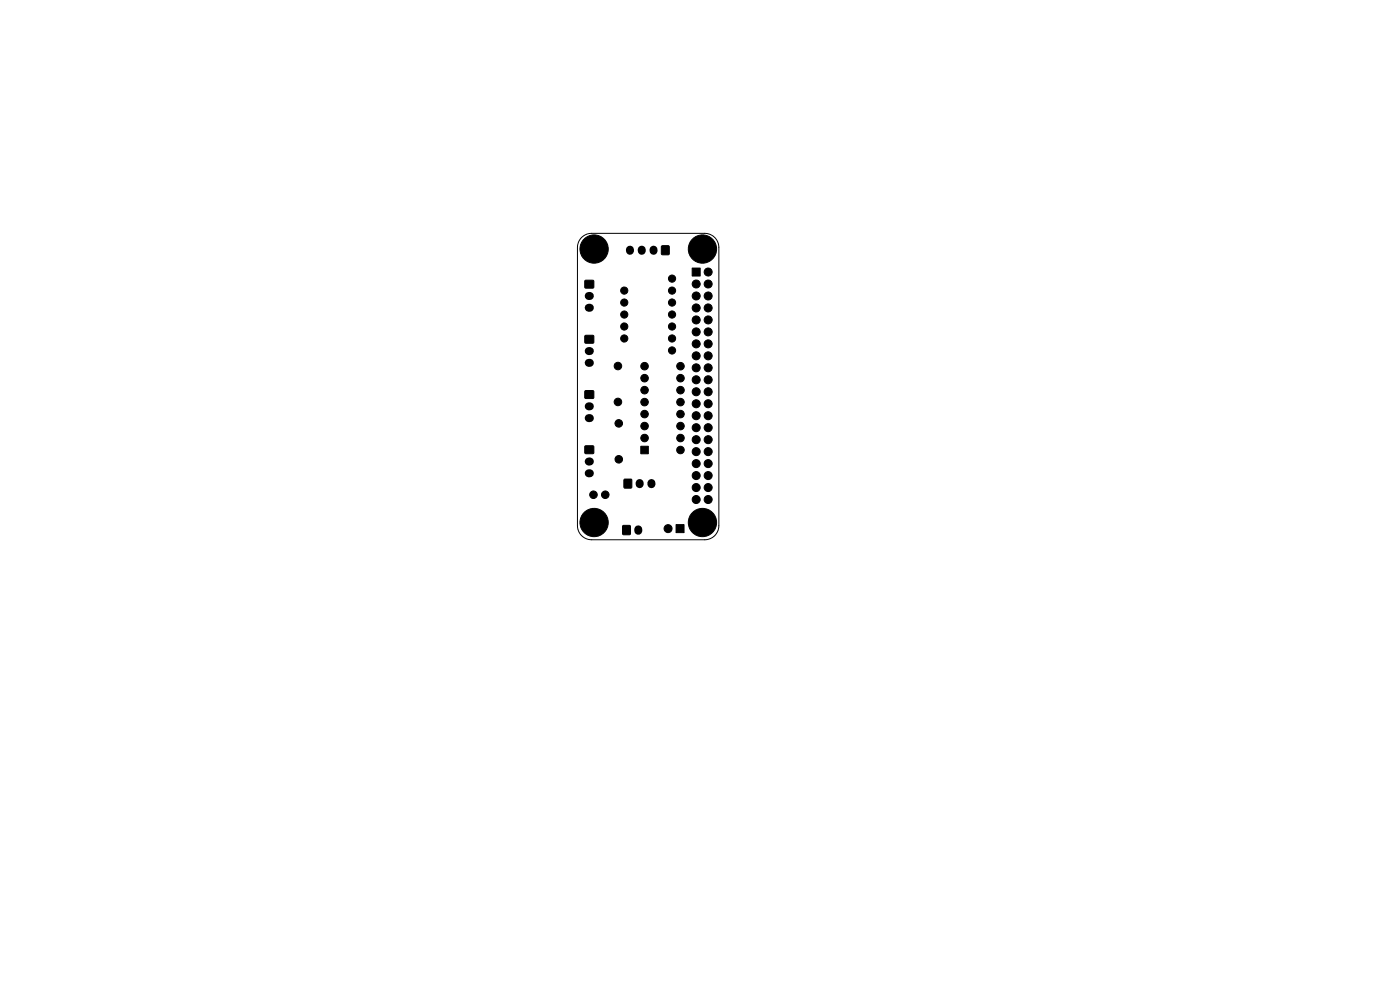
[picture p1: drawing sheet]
<svg xmlns="http://www.w3.org/2000/svg" width="297mm" height="210mm" viewBox="0 0 297 210" stroke-linecap="round" stroke-linejoin="round" font-family="sans-serif">
<g fill="#000" stroke="#000" stroke-width=".21">
<path d="M124.1 59.5h1.8v1.6h-1.8zM140.4 52.2h1.5v1.8h-1.5zM146.8 56.9h1.7v1.7h-1.7zM124.1 71.2h1.8v1.5h-1.8zM124.1 94.6h1.8v1.6h-1.8zM124.1 82.9h1.8v1.6h-1.8zM135.9 94.7h1.6v1.6h-1.6zM132.1 111.5h1.6v1.9h-1.6zM132.4 101.7h1.6v1.8h-1.6zM143.4 111.3h1.7v1.7h-1.7z"/>
<circle cx="126" cy="52.8" r="3"/>
<circle cx="142.6" cy="59.1" r=".76"/>
<circle cx="149" cy="52.8" r="3"/>
<circle cx="150.2" cy="57.7" r=".85"/>
<circle cx="131.1" cy="77.6" r=".8"/>
<circle cx="132.4" cy="61.6" r=".76"/>
<circle cx="132.4" cy="66.7" r=".76"/>
<circle cx="132.4" cy="71.8" r=".76"/>
<circle cx="132.4" cy="69.3" r=".76"/>
<circle cx="132.4" cy="64.2" r=".76"/>
<circle cx="136.7" cy="77.7" r=".8"/>
<circle cx="142.6" cy="61.6" r=".76"/>
<circle cx="142.6" cy="64.2" r=".76"/>
<circle cx="142.6" cy="71.8" r=".76"/>
<circle cx="142.6" cy="69.3" r=".76"/>
<circle cx="142.6" cy="66.7" r=".76"/>
<circle cx="142.6" cy="74.3" r=".76"/>
<circle cx="144.4" cy="77.7" r=".8"/>
<circle cx="147.7" cy="75.5" r=".85"/>
<circle cx="147.7" cy="78" r=".85"/>
<circle cx="147.7" cy="72.9" r=".85"/>
<circle cx="147.7" cy="70.4" r=".85"/>
<circle cx="147.7" cy="65.3" r=".85"/>
<circle cx="147.7" cy="60.2" r=".85"/>
<circle cx="147.7" cy="67.9" r=".85"/>
<circle cx="147.7" cy="62.8" r=".85"/>
<circle cx="150.2" cy="70.4" r=".85"/>
<circle cx="150.2" cy="75.5" r=".85"/>
<circle cx="150.2" cy="78" r=".85"/>
<circle cx="150.2" cy="60.2" r=".85"/>
<circle cx="150.2" cy="62.8" r=".85"/>
<circle cx="150.2" cy="72.9" r=".85"/>
<circle cx="150.2" cy="65.3" r=".85"/>
<circle cx="150.2" cy="67.9" r=".85"/>
<circle cx="131.1" cy="85.3" r=".8"/>
<circle cx="131.3" cy="89.8" r=".8"/>
<circle cx="131.3" cy="97.4" r=".8"/>
<circle cx="136.7" cy="82.8" r=".8"/>
<circle cx="136.7" cy="85.3" r=".8"/>
<circle cx="136.7" cy="80.2" r=".8"/>
<circle cx="136.7" cy="92.9" r=".8"/>
<circle cx="136.7" cy="90.4" r=".8"/>
<circle cx="136.7" cy="87.8" r=".8"/>
<circle cx="144.4" cy="90.4" r=".8"/>
<circle cx="144.4" cy="92.9" r=".8"/>
<circle cx="144.4" cy="85.3" r=".8"/>
<circle cx="144.4" cy="87.8" r=".8"/>
<circle cx="144.4" cy="82.8" r=".8"/>
<circle cx="144.4" cy="95.5" r=".8"/>
<circle cx="144.4" cy="80.2" r=".8"/>
<circle cx="147.7" cy="80.6" r=".85"/>
<circle cx="147.7" cy="95.8" r=".85"/>
<circle cx="147.7" cy="88.2" r=".85"/>
<circle cx="147.7" cy="90.7" r=".85"/>
<circle cx="147.7" cy="98.3" r=".85"/>
<circle cx="147.7" cy="85.6" r=".85"/>
<circle cx="147.7" cy="83.1" r=".85"/>
<circle cx="147.7" cy="93.3" r=".85"/>
<circle cx="150.2" cy="85.6" r=".85"/>
<circle cx="150.2" cy="90.7" r=".85"/>
<circle cx="150.2" cy="95.8" r=".85"/>
<circle cx="150.2" cy="80.6" r=".85"/>
<circle cx="150.2" cy="88.2" r=".85"/>
<circle cx="150.2" cy="83.1" r=".85"/>
<circle cx="150.2" cy="98.3" r=".85"/>
<circle cx="150.2" cy="93.3" r=".85"/>
<circle cx="125.9" cy="104.9" r=".8"/>
<circle cx="126" cy="110.8" r="3"/>
<circle cx="128.4" cy="104.9" r=".8"/>
<circle cx="141.7" cy="112.1" r=".85"/>
<circle cx="147.7" cy="103.4" r=".85"/>
<circle cx="147.7" cy="106" r=".85"/>
<circle cx="147.7" cy="100.9" r=".85"/>
<circle cx="149" cy="110.8" r="3"/>
<circle cx="150.2" cy="106" r=".85"/>
<circle cx="150.2" cy="100.9" r=".85"/>
<circle cx="150.2" cy="103.4" r=".85"/>
</g>
<g fill="none" stroke="#000" stroke-width="1.7">
<path d="M133.6 53v.2M136.1 53v.2M138.6 53v.2M124.9 62.8h.2M124.9 65.3h.2M124.9 74.5h.2M124.9 77h.2M124.9 97.9h.2M124.9 86.2h.2M124.9 88.7h.2M124.9 100.4h.2M135.4 112.3v.3"/>
<path d="M135.7 102.5v.2M138.2 102.5v.2"/>
</g>
<path d="M123.4 50.4a3 3 0 0 1 2.1-.9h24a3 3 0 0 1 3 3v59a3 3 0 0 1-3 3h-24a3 3 0 0 1-3-3v-59a3 3 0 0 1 .9-2.1z" fill="none" stroke="#000" stroke-width=".21"/>
</svg>
